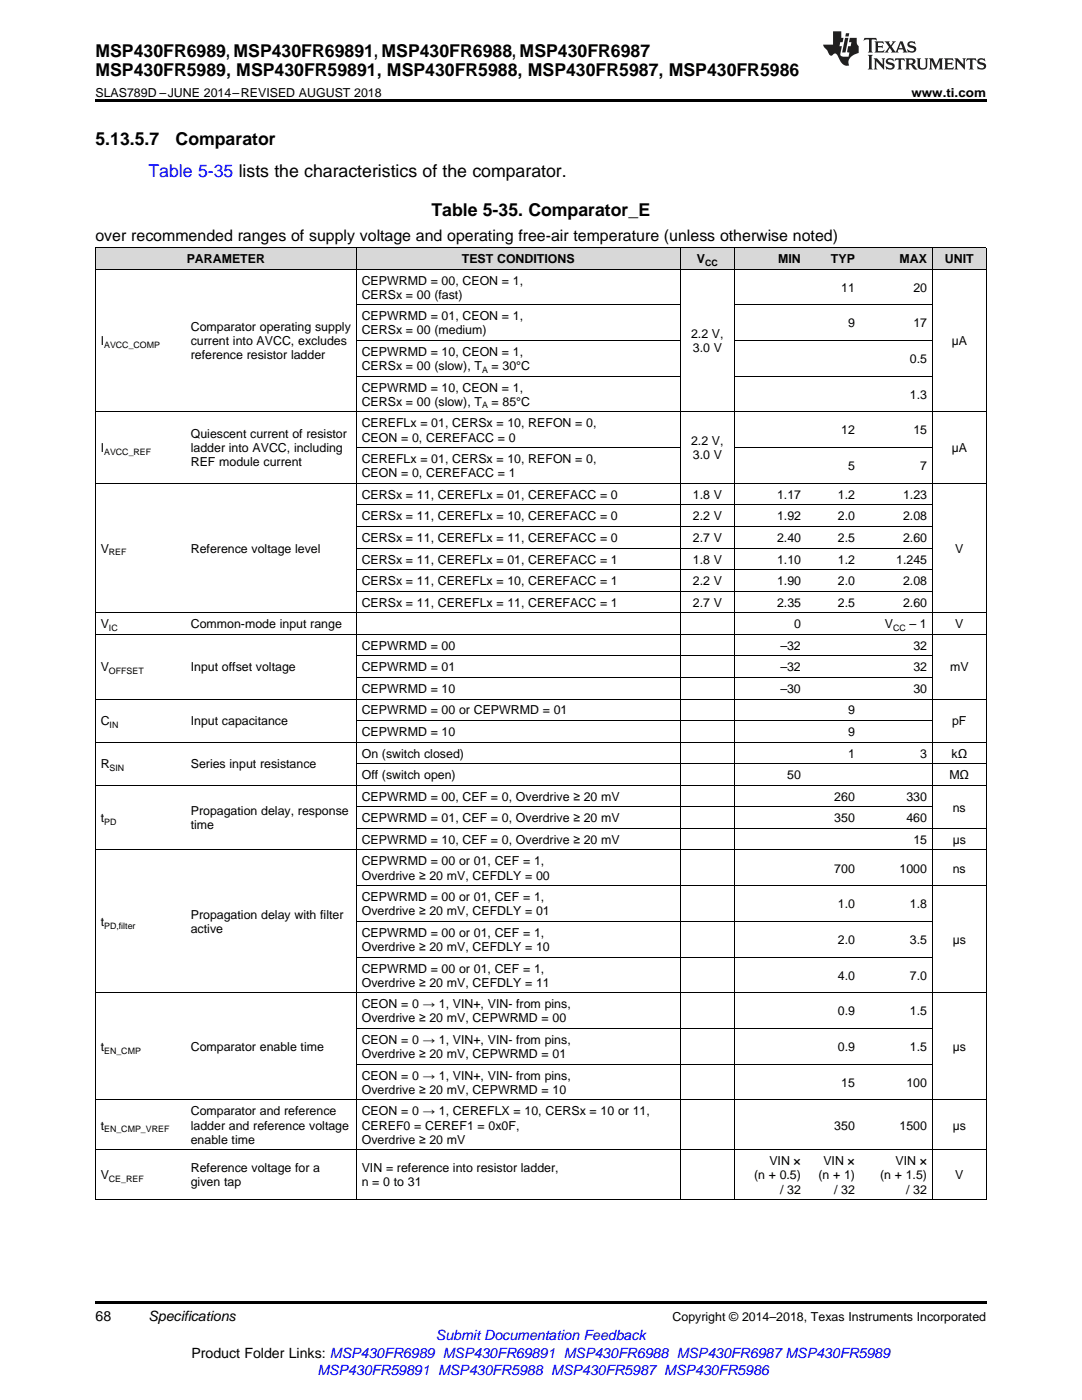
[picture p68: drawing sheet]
<svg xmlns="http://www.w3.org/2000/svg" width="216mm" height="279mm" viewBox="0 0 216 279" stroke-linecap="round" stroke-linejoin="round" font-family="sans-serif">
<defs><g id="words">
<g font-size="3.5">
<text x="19" y="11.3">MSP430FR6989, MSP430FR69891, MSP430FR6988, MSP430FR6987</text>
<text x="19" y="15.2">MSP430FR5989, MSP430FR59891, MSP430FR5988, MSP430FR5987, MSP430FR5986</text>
<text x="19" y="28.9">5.13.5.7</text>
<text x="35" y="28.9">Comparator</text>
<text x="86.1" y="43">Table 5-35. Comparator_E</text>
</g>
<text font-size="3.5" fill="#00f" x="29.6" y="35.3">Table 5-35 lists the characteristics of the comparator.</text>
<text font-size="3.2" x="19" y="48.2">over recommended ranges of supply voltage and operating free-air temperature (unless otherwise noted)</text>
<g font-size="2.8">
<text x="19" y="263.6">68</text>
<text x="29.6" y="263.6">Specifications</text>
<text x="38.2" y="270.9">Product Folder Links: MSP430FR6989 MSP430FR69891 MSP430FR6988 MSP430FR6987 MSP430FR5989</text>
</g>
<g font-size="2.8" fill="#00f">
<text x="87" y="267.4">Submit Documentation Feedback</text>
<text x="63.3" y="274.5">MSP430FR59891 MSP430FR5988 MSP430FR5987 MSP430FR5986</text>
</g>
<g font-size="2.5">
<text x="19" y="19.3">SLAS789D –JUNE 2014–REVISED AUGUST 2018</text>
<text x="181.9" y="19.3">www.ti.com</text>
<text x="37.3" y="52.5">PARAMETER</text>
<text x="92.1" y="52.5">TEST CONDITIONS</text>
<text x="139.1" y="52.5">V</text>
<text x="155.3" y="52.5">MIN</text>
<text x="165.8" y="52.5">TYP</text>
<text x="179.5" y="52.5">MAX</text>
<text x="188.6" y="52.5">UNIT</text>
<text x="72.2" y="56.8">CEPWRMD = 00, CEON = 1,</text>
<text x="72.2" y="59.6">CERSx = 00 (fast)</text>
<text x="167.9" y="58.2">11</text>
<text x="182.2" y="58.2">20</text>
<text x="72.2" y="63.9">CEPWRMD = 01, CEON = 1,</text>
<text x="169.2" y="65.3">9</text>
<text x="182.2" y="65.3">17</text>
<text x="20.1" y="68.9">I</text>
<text x="38.1" y="66.1">Comparator operating supply</text>
<text x="38.1" y="68.9">current into AVCC, excludes</text>
<text x="38.1" y="71.7">reference resistor ladder</text>
<text x="72.2" y="66.7">CERSx = 00 (medium)</text>
<text x="72.2" y="71">CEPWRMD = 10, CEON = 1,</text>
<text x="137.9" y="67.5">2.2 V,</text>
<text x="138.3" y="70.3">3.0 V</text>
<text x="189.9" y="68.9">µA</text>
<text x="72.2" y="73.9">CERSx = 00 (slow), T</text>
<text x="98.1" y="73.9">= 30°C</text>
<text x="181.5" y="72.5">0.5</text>
<text x="72.2" y="78.2">CEPWRMD = 10, CEON = 1,</text>
<text x="72.2" y="81">CERSx = 00 (slow), T</text>
<text x="98.1" y="81">= 85°C</text>
<text x="181.5" y="79.6">1.3</text>
<text x="38.1" y="87.5">Quiescent current of resistor</text>
<text x="72.2" y="85.3">CEREFLx = 01, CERSx = 10, REFON = 0,</text>
<text x="72.2" y="88.1">CEON = 0, CEREFACC = 0</text>
<text x="137.9" y="88.9">2.2 V,</text>
<text x="167.9" y="86.7">12</text>
<text x="182.2" y="86.7">15</text>
<text x="20.1" y="90.3">I</text>
<text x="38.1" y="90.3">ladder into AVCC, including</text>
<text x="38.1" y="93.1">REF module current</text>
<text x="72.2" y="92.4">CEREFLx = 01, CERSx = 10, REFON = 0,</text>
<text x="72.2" y="95.2">CEON = 0, CEREFACC = 1</text>
<text x="138.3" y="91.7">3.0 V</text>
<text x="169.2" y="93.8">5</text>
<text x="183.6" y="93.8">7</text>
<text x="189.9" y="90.3">µA</text>
<text x="72.2" y="99.6">CERSx = 11, CEREFLx = 01, CEREFACC = 0</text>
<text x="138.3" y="99.6">1.8 V</text>
<text x="155" y="99.6">1.17</text>
<text x="167.2" y="99.6">1.2</text>
<text x="180.2" y="99.6">1.23</text>
<text x="72.2" y="103.9">CERSx = 11, CEREFLx = 10, CEREFACC = 0</text>
<text x="138.3" y="103.9">2.2 V</text>
<text x="155" y="103.9">1.92</text>
<text x="167.2" y="103.9">2.0</text>
<text x="180.2" y="103.9">2.08</text>
<text x="20.1" y="110.3">V</text>
<text x="38.1" y="110.3">Reference voltage level</text>
<text x="72.2" y="108.2">CERSx = 11, CEREFLx = 11, CEREFACC = 0</text>
<text x="72.2" y="112.5">CERSx = 11, CEREFLx = 01, CEREFACC = 1</text>
<text x="138.3" y="108.2">2.7 V</text>
<text x="138.3" y="112.5">1.8 V</text>
<text x="155" y="108.2">2.40</text>
<text x="155" y="112.5">1.10</text>
<text x="167.2" y="108.2">2.5</text>
<text x="167.2" y="112.5">1.2</text>
<text x="178.8" y="112.5">1.245</text>
<text x="180.2" y="108.2">2.60</text>
<text x="190.6" y="110.3">V</text>
<text x="72.2" y="116.8">CERSx = 11, CEREFLx = 10, CEREFACC = 1</text>
<text x="138.3" y="116.8">2.2 V</text>
<text x="155" y="116.8">1.90</text>
<text x="167.2" y="116.8">2.0</text>
<text x="180.2" y="116.8">2.08</text>
<text x="20.1" y="125.4">V</text>
<text x="38.1" y="125.4">Common-mode input range</text>
<text x="72.2" y="121.1">CERSx = 11, CEREFLx = 11, CEREFACC = 1</text>
<text x="138.3" y="121.1">2.7 V</text>
<text x="155" y="121.1">2.35</text>
<text x="158.5" y="125.4">0</text>
<text x="167.2" y="121.1">2.5</text>
<text x="176.6" y="125.4">V</text>
<text x="180.2" y="121.1">2.60</text>
<text x="181.5" y="125.4">– 1</text>
<text x="190.6" y="125.4">V</text>
<text x="72.2" y="129.7">CEPWRMD = 00</text>
<text x="155.7" y="129.7">–32</text>
<text x="182.2" y="129.7">32</text>
<text x="20.1" y="134">V</text>
<text x="38.1" y="134">Input offset voltage</text>
<text x="72.2" y="134">CEPWRMD = 01</text>
<text x="155.7" y="134">–32</text>
<text x="182.2" y="134">32</text>
<text x="189.6" y="134">mV</text>
<text x="72.2" y="138.3">CEPWRMD = 10</text>
<text x="72.2" y="142.6">CEPWRMD = 00 or CEPWRMD = 01</text>
<text x="155.7" y="138.3">–30</text>
<text x="169.2" y="142.6">9</text>
<text x="182.2" y="138.3">30</text>
<text x="20.1" y="144.7">C</text>
<text x="38.1" y="144.7">Input capacitance</text>
<text x="72.2" y="146.9">CEPWRMD = 10</text>
<text x="169.2" y="146.9">9</text>
<text x="190" y="144.7">pF</text>
<text x="20.1" y="153.4">R</text>
<text x="38.1" y="153.4">Series input resistance</text>
<text x="72.2" y="151.2">On (switch closed)</text>
<text x="72.2" y="155.5">Off (switch open)</text>
<text x="157.1" y="155.5">50</text>
<text x="169.2" y="151.2">1</text>
<text x="183.6" y="151.2">3</text>
<text x="189.4" y="155.5">MΩ</text>
<text x="189.9" y="151.2">kΩ</text>
<text x="72.2" y="159.8">CEPWRMD = 00, CEF = 0, Overdrive ≥ 20 mV</text>
<text x="166.5" y="159.8">260</text>
<text x="180.9" y="159.8">330</text>
<text x="190.1" y="162">ns</text>
<text x="20.1" y="164.1">t</text>
<text x="38.1" y="162.7">Propagation delay, response</text>
<text x="38.1" y="165.5">time</text>
<text x="72.2" y="164.1">CEPWRMD = 01, CEF = 0, Overdrive ≥ 20 mV</text>
<text x="166.5" y="164.1">350</text>
<text x="180.9" y="164.1">460</text>
<text x="72.2" y="168.4">CEPWRMD = 10, CEF = 0, Overdrive ≥ 20 mV</text>
<text x="72.2" y="172.7">CEPWRMD = 00 or 01, CEF = 1,</text>
<text x="182.2" y="168.4">15</text>
<text x="190.1" y="168.4">µs</text>
<text x="72.2" y="175.5">Overdrive ≥ 20 mV, CEFDLY = 00</text>
<text x="72.2" y="179.8">CEPWRMD = 00 or 01, CEF = 1,</text>
<text x="166.5" y="174.1">700</text>
<text x="179.5" y="174.1">1000</text>
<text x="190.1" y="174.1">ns</text>
<text x="20.1" y="184.8">t</text>
<text x="38.1" y="183.4">Propagation delay with filter</text>
<text x="72.2" y="182.7">Overdrive ≥ 20 mV, CEFDLY = 01</text>
<text x="167.2" y="181.3">1.0</text>
<text x="181.5" y="181.3">1.8</text>
<text x="38.1" y="186.2">active</text>
<text x="72.2" y="187">CEPWRMD = 00 or 01, CEF = 1,</text>
<text x="72.2" y="189.8">Overdrive ≥ 20 mV, CEFDLY = 10</text>
<text x="167.2" y="188.4">2.0</text>
<text x="181.5" y="188.4">3.5</text>
<text x="190.1" y="188.4">µs</text>
<text x="72.2" y="194.1">CEPWRMD = 00 or 01, CEF = 1,</text>
<text x="72.2" y="196.9">Overdrive ≥ 20 mV, CEFDLY = 11</text>
<text x="167.2" y="195.5">4.0</text>
<text x="181.5" y="195.5">7.0</text>
<text x="72.2" y="201.2">CEON = 0 → 1, VIN+, VIN- from pins,</text>
<text x="167.2" y="202.6">0.9</text>
<text x="181.5" y="202.6">1.5</text>
<text x="20.1" y="209.8">t</text>
<text x="38.1" y="209.8">Comparator enable time</text>
<text x="72.2" y="204">Overdrive ≥ 20 mV, CEPWRMD = 00</text>
<text x="72.2" y="208.4">CEON = 0 → 1, VIN+, VIN- from pins,</text>
<text x="167.2" y="209.8">0.9</text>
<text x="181.5" y="209.8">1.5</text>
<text x="190.1" y="209.8">µs</text>
<text x="72.2" y="211.2">Overdrive ≥ 20 mV, CEPWRMD = 01</text>
<text x="72.2" y="215.5">CEON = 0 → 1, VIN+, VIN- from pins,</text>
<text x="72.2" y="218.3">Overdrive ≥ 20 mV, CEPWRMD = 10</text>
<text x="167.9" y="216.9">15</text>
<text x="180.9" y="216.9">100</text>
<text x="20.1" y="225.4">t</text>
<text x="38.1" y="222.6">Comparator and reference</text>
<text x="38.1" y="225.4">ladder and reference voltage</text>
<text x="72.2" y="222.6">CEON = 0 → 1, CEREFLX = 10, CERSx = 10 or 11,</text>
<text x="72.2" y="225.4">CEREF0 = CEREF1 = 0x0F,</text>
<text x="166.5" y="225.4">350</text>
<text x="179.5" y="225.4">1500</text>
<text x="190.1" y="225.4">µs</text>
<text x="38.1" y="228.2">enable time</text>
<text x="38.1" y="234">Reference voltage for a</text>
<text x="72.2" y="228.2">Overdrive ≥ 20 mV</text>
<text x="72.2" y="234">VIN = reference into resistor ladder,</text>
<text x="153.5" y="232.6">VIN ×</text>
<text x="164.3" y="232.6">VIN ×</text>
<text x="178.7" y="232.6">VIN ×</text>
<text x="20.1" y="235.4">V</text>
<text x="38.1" y="236.8">given tap</text>
<text x="72.2" y="236.8">n = 0 to 31</text>
<text x="150.5" y="235.4">(n + 0.5)</text>
<text x="155.6" y="238.2">/ 32</text>
<text x="163.3" y="235.4">(n + 1)</text>
<text x="166.4" y="238.2">/ 32</text>
<text x="175.6" y="235.4">(n + 1.5)</text>
<text x="180.8" y="238.2">/ 32</text>
<text x="190.6" y="235.4">V</text>
<text x="134.2" y="263.6">Copyright © 2014–2018, Texas Instruments Incorporated</text>
</g>
<g font-size="1.8">
<text x="140.7" y="53">CC</text>
<text x="20.8" y="69.4">AVCC_COMP</text>
<text x="96.2" y="74.4">A</text>
<text x="96.2" y="81.5">A</text>
<text x="20.8" y="90.8">AVCC_REF</text>
<text x="21.7" y="110.8">REF</text>
<text x="21.7" y="125.9">IC</text>
<text x="178.2" y="125.9">CC</text>
<text x="21.7" y="134.5">OFFSET</text>
<text x="21.9" y="145.2">IN</text>
<text x="21.9" y="153.8">SIN</text>
<text x="20.8" y="164.6">PD</text>
<text x="20.8" y="185.3">PD,filter</text>
<text x="20.8" y="210.3">EN_CMP</text>
<text x="20.8" y="225.9">EN_CMP_VREF</text>
<text x="21.7" y="235.9">CE_REF</text>
</g>
</g></defs>
<g fill="#d8d8d8">
<path d="M19 49.5h18v4.3h-18z"/>
<path d="M37 49.5h34.1v4.3h-34.1z"/>
<path d="M71.1 49.5h64.7v4.3h-64.7z"/>
<path d="M135.8 49.5h10.7v4.3h-10.7z"/>
<path d="M146.5 49.5h14.4v4.3h-14.4z"/>
<path d="M160.9 49.5h10.8v4.3h-10.8z"/>
<path d="M171.7 49.5h14.4v4.3h-14.4z"/>
<path d="M186.1 49.5h10.7v4.3h-10.7z"/>
</g>
<path d="M19 19.9h177.8v.5h-177.8zM19 259.7h177.8v.5h-177.8z" fill="#000"/>
<g fill="none" stroke="#000" stroke-width=".2">
<path d="M19 53.7h177.8M19 49.4h177.8M19.1 49.5v190M71.1 49.5v190M135.7 49.5v190M146.5 49.5v190M186 49.5v190M196.8 49.5v190M71.1 75.1h64.6M71.1 68h64.6M71.1 60.8h64.6M146.5 75.1h39.6"/>
<path d="M146.5 68h39.6M146.5 60.8h39.6M19 96.5h177.8M19 82.2h177.8M71.1 89.3h64.6M146.5 89.3h39.6M71.1 118h115M71.1 113.7h115M71.1 109.4h115M71.1 105.1h115M71.1 100.8h115M19 139.5h177.8"/>
<path d="M19 126.6h177.8M19 122.3h177.8M71.1 135.2h115M71.1 130.9h115M19 156.7h177.8M19 148.1h177.8M71.1 152.4h125.7M71.1 143.8h115M19 169.6h177.8M71.1 176.8h125.7M71.1 165.3h125.7M71.1 161h115"/>
<path d="M19 198.1h177.8M71.1 191h115M71.1 183.9h115M19 219.5h177.8M71.1 212.4h115M71.1 205.3h115M19 239.4h177.8M19 229.5h177.8"/>
</g>
<g fill="#231f20">
<path d="M172.5 7.6l-.1 .5 .4-.2h.6v.1v2.1l-.2 .4h.9l-.2-.4v-2.1l.1-.1h.5l.5 .2-.2-.5zM174.5 8.3l.2 .3v1.5l-.2 .4h1.8l.2-.6a1.04 1.04 0 0 1-1.3 .2v-.7h.6l.3 .2v-.6l-.3 .2h-.6v-.6l.8-.1 .4 .3-.2-.5zM176.5 8.3l.9 1.1-.9 1.1h.8l-.2-.2 .4-.7 .5 .7-.2 .2h1.5l-.2-.2 .2-.4h.9l.1 .4-.2 .2h1l-.3-.3-.7-1.9h-.5l-.9 2-.8-1 .9-1h-.8l.1 .3-.4 .5-.3-.6 .1-.2zM179.7 8.6l.4 1h-.7zM181.3 8.4a.63 .63 0 0 0-.2 .7 .63 .63 0 0 0 .6 .4l.6 .2 .1 .2a.75 .75 0 0 1-.7 .4 .75 .75 0 0 1-.6-.5l.1 .7 .1-.1a1.11 1.11 0 0 0 1.5-.6 1.13 1.13 0 0 0-1.2-.8l-.1-.4a1.04 1.04 0 0 1 1.2 .2l-.2-.5-.2 .1-.4-.2zM173.2 10.9l.2 .4v2.2l-.2 .4h1l-.3-.4v-2.2l.3-.4zM174.3 11.6l.3 .4v1.5l-.3 .4h.8l-.2-.4v-1.3l1.5 1.7v-1.9l.2-.4h-.7l.2 .4v.9l-1.1-1.3zM177 11.8a.62 .62 0 0 0-.2 .7 .62 .62 0 0 0 .6 .4l.6 .1 .1 .3a.76 .76 0 0 1-.7 .3 .76 .76 0 0 1-.7-.4l.2 .7 .1-.1a1.11 1.11 0 0 0 1.5-.6 1.13 1.13 0 0 0-1.2-.8l-.1-.4a1.04 1.04 0 0 1 1.2 .2l-.2-.6-.2 .1-.5-.1zM178.7 11.6l-.2 .6a.61 .61 0 0 1 .8-.3v1.6l-.2 .4h.9l-.2-.4v-1.6a.63 .63 0 0 1 .7 .3l-.1-.6zM180.6 11.6l.3 .4v1.5l-.3 .4h1l-.2-.2-.1-.8 .6 .2a.76 .76 0 0 0 1.2 .7l-1-1a.58 .58 0 0 0 .6-.5 .58 .58 0 0 0-.5-.6zM181.4 11.9h.1a.45 .45 0 0 1 .5 .1 .45 .45 0 0 1 .1 .5l-.8 .2zM182.9 11.6l.2 .2a2.17 2.17 0 0 0 .3 1.9 .99 .99 0 0 0 1.6-.6v-1.1l.2-.4h-.7l.2 .2a1.92 1.92 0 0 1-.2 1.8 .6 .6 0 0 1-.9-.5v-1.1l.2-.4zM185.4 11.6l.2 .4v1.5l-.2 .4h.7l-.2-.4v-1.4l.8 1.8 .8-1.8v1.4l-.2 .4h.9l-.2-.4v-1.5l.2-.4h-.8l-.6 1.5-.6-1.5zM188.4 11.6l.2 .4v1.5l-.2 .4h1.8l.1-.6a1.04 1.04 0 0 1-1.2 .1v-.6h.5l.4 .2v-.6l-.4 .2h-.5v-.7h.8l.3 .3-.1-.6zM190.5 11.6l.2 .4v1.5l-.2 .4h.7l-.2-.4v-1.3l1.5 1.7v-1.9l.2-.4h-.7l.2 .4v.9l-1.1-1.3zM192.9 11.6l-.1 .6a.61 .61 0 0 1 .7-.3l.1 1.6-.3 .4h1l-.3-.4 .1-1.6a.63 .63 0 0 1 .7 .3l-.1-.6zM195.2 11.8a.62 .62 0 0 0-.2 .7 .62 .62 0 0 0 .6 .4l.6 .1 .1 .3a.76 .76 0 0 1-.7 .3 .76 .76 0 0 1-.6-.4l.1 .7 .1-.1a1.11 1.11 0 0 0 1.6-.6 1.13 1.13 0 0 0-1.3-.8l-.1-.4a1.04 1.04 0 0 1 1.2 .2l-.1-.6-.2 .1-.5-.1z"/>
<path d="M166.2 6.3v2.6h-1.9v.4l.8 .9a.91 .91 0 0 0 1 .8 .56 .56 0 0 1 .5-.3 .56 .56 0 0 1 .5 .3l.4 .8a1.53 1.53 0 0 0 1.9 1.2 1.54 1.54 0 0 1 1-2.1l.9-.3v-1.4a1.52 1.52 0 0 1-.4-1.6h-1.3l-.2 .8h.5l-.2 .8h-.5l-.1 1v.2l.4 .1-.2 .8a1.93 1.93 0 0 1-1.6-.3l.3-1.8h-.5l.2-.8h.4l.2-.8h-.4v-1.3zM168.6 7.6l-.6 2.9h.7l.6-2.9zM168.8 6.6l-.1 .7h.6l.2-.7z"/>
</g>
<use href="#words"/>
</svg>
